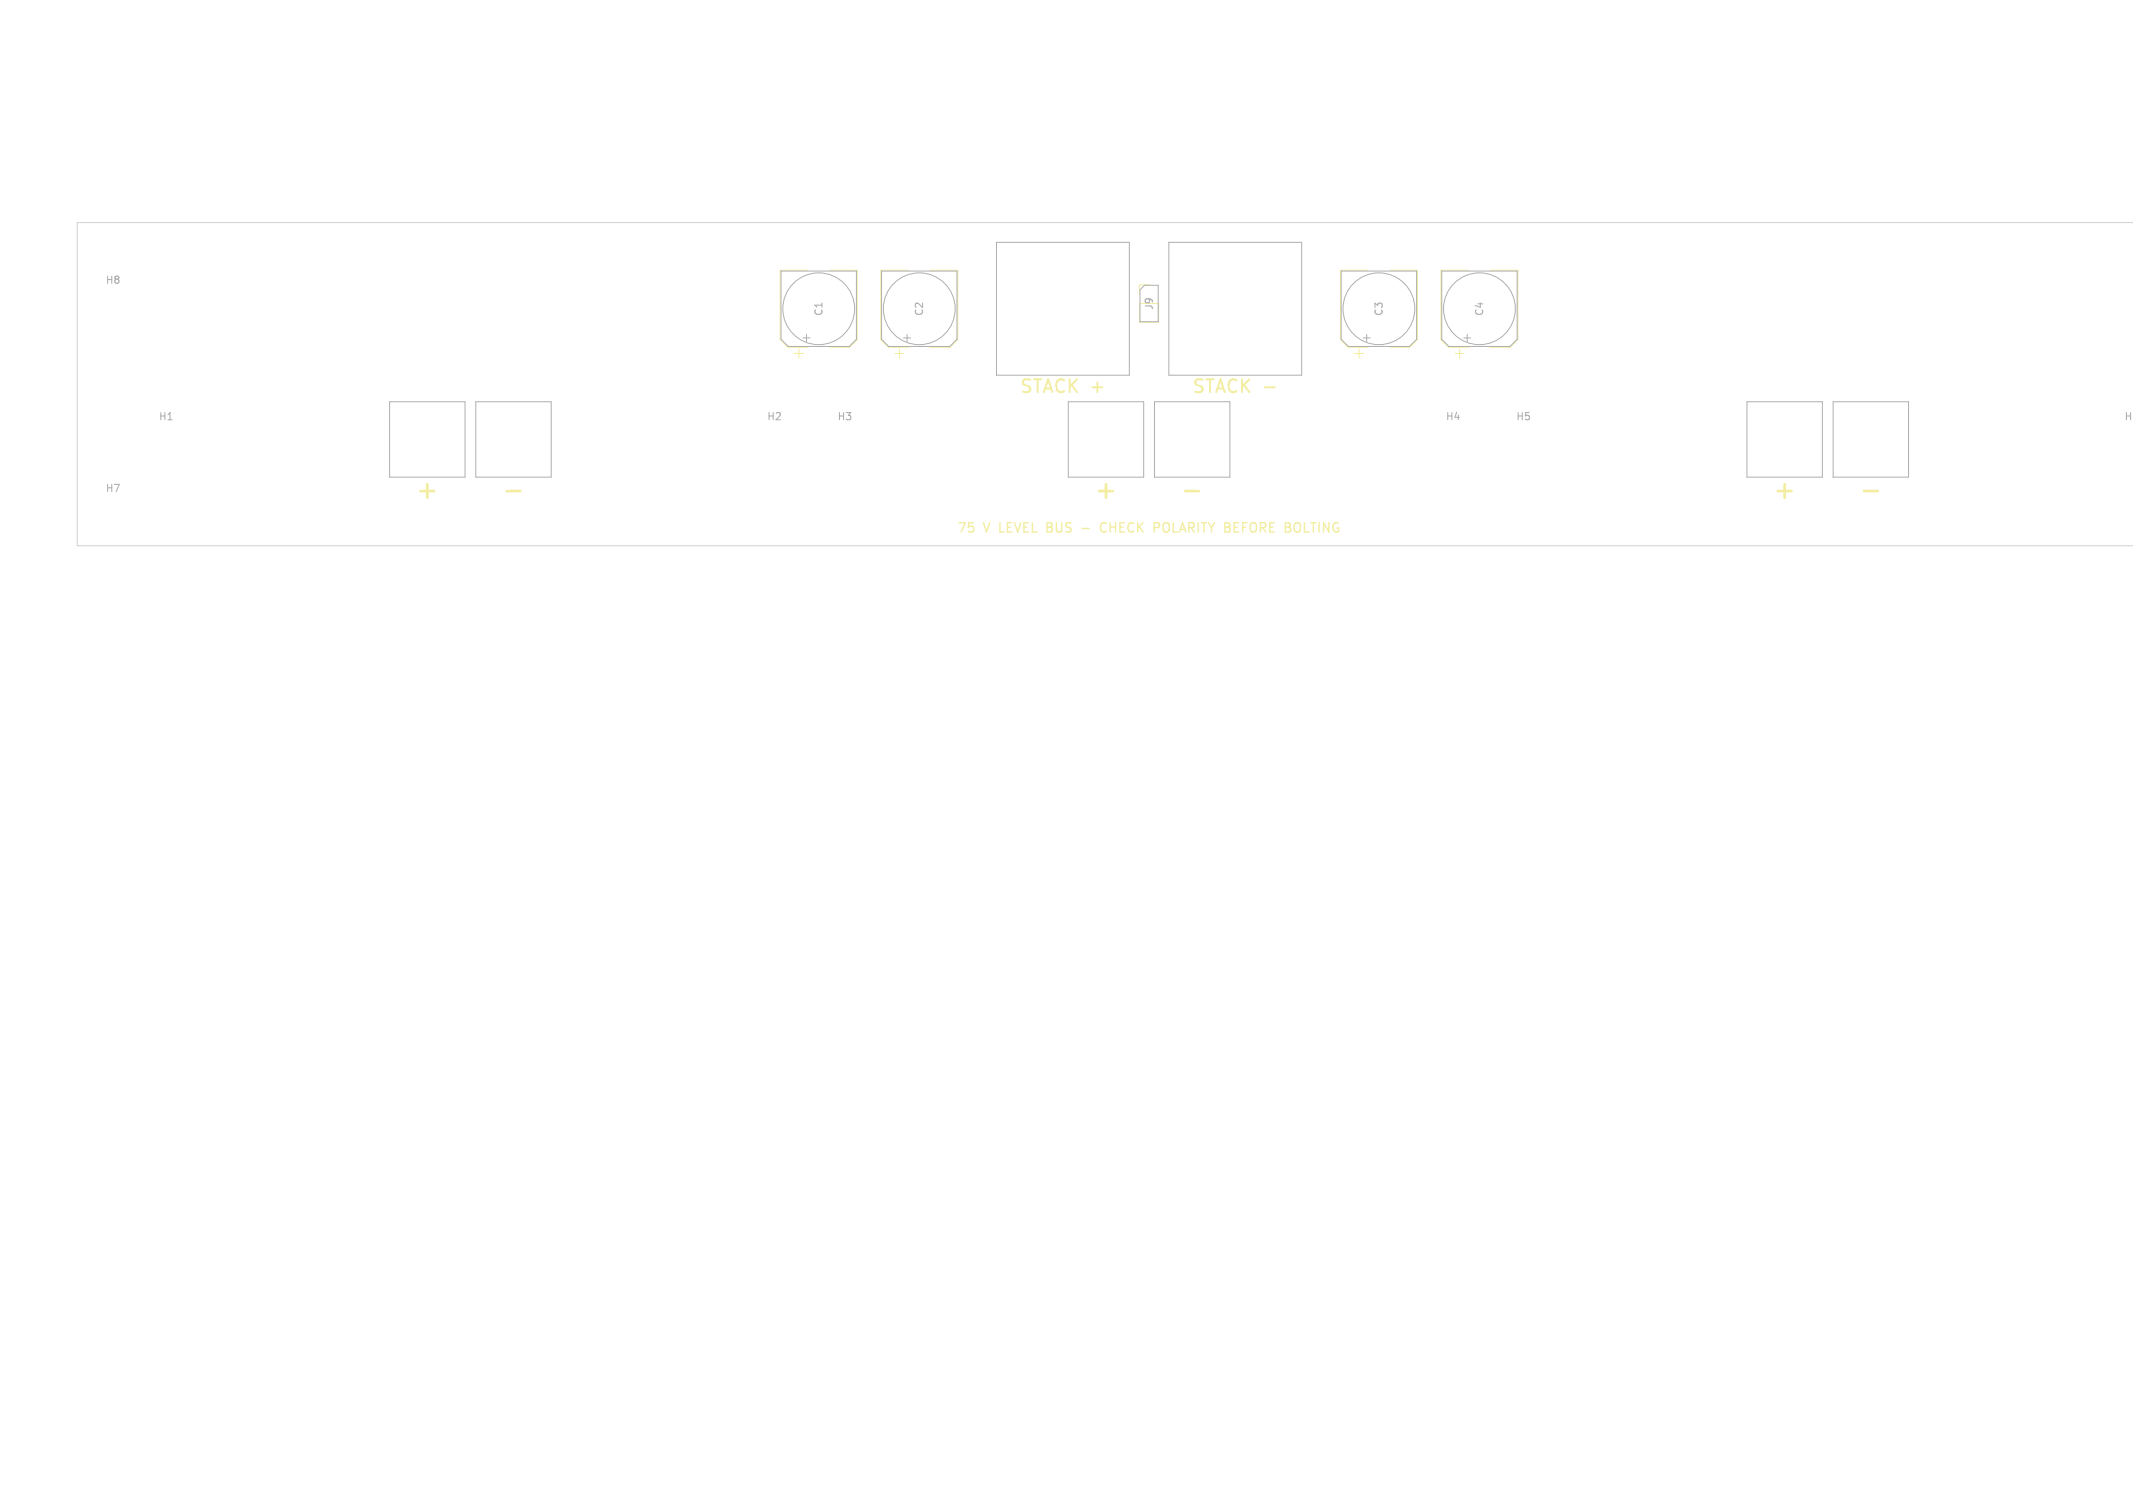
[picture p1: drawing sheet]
<svg xmlns="http://www.w3.org/2000/svg" width="297mm" height="210mm" viewBox="0 0 297 210" stroke-linecap="round" stroke-linejoin="round" font-family="sans-serif">
<defs><g id="words">
<g font-size="3.5" fill="#fff">
<text x="57.6" y="70">+</text>
<text x="152.1" y="70">+</text>
<text x="246.6" y="70">+</text>
</g>
<g font-size="2.5" fill="#fff">
<text x="141.9" y="55.1">STACK +</text>
<text x="165.9" y="55.1">STACK -</text>
</g>
<g font-size="1.8" fill="#f2eda1">
<text x="133.2" y="74.4">75</text>
<text x="137" y="74.4">V LEVEL BUS</text>
<text x="154.4" y="74.4">CHECK</text>
<text x="162.2" y="74.4">POLARITY BEFORE</text>
<text x="181.1" y="74.4">BOLTING</text>
</g>
<g font-size="1.4" fill="#afafaf">
<text x="14.6" y="39.7">H8</text>
<text x="114.7" y="44.1" transform="rotate(-90 114.7 44.1)">C1</text>
<text x="128.7" y="44.1" transform="rotate(-90 128.7 44.1)">C2</text>
<text x="160.7" y="43.3" transform="rotate(-90 160.7 43.3)">J9</text>
<text x="192.7" y="44.1" transform="rotate(-90 192.7 44.1)">C3</text>
<text x="206.7" y="44.1" transform="rotate(-90 206.7 44.1)">C4</text>
<text x="22" y="58.7">H1</text>
<text x="106.7" y="58.7">H2</text>
<text x="116.5" y="58.7">H3</text>
<text x="201.2" y="58.7">H4</text>
<text x="211" y="58.7">H5</text>
<text x="295.7" y="58.7">H6</text>
<text x="14.6" y="68.7">H7</text>
</g>
</g></defs>
<path d="M70.5 68.4h2M165 68.4h2M259.5 68.4h2" fill="none" stroke="#f2eda1" stroke-width=".38"/>
<path d="M150.7 73.6h1M154 72.9a.64 .64 0 0 0-.8 .4 .64 .64 0 0 0 .5 .8l.3-.1M161.4 72.9v.4M180.3 73.9l.2 .2h.3M180.8 72.8h-.3l-.2 .2" fill="none" stroke="#f2eda1" stroke-width=".2"/>
<g fill="none" stroke="#f2eda1" stroke-width=".14">
<path d="M112.5 37.6h-3.9v9.7l1.1 1.1h2.8M115.5 37.6h3.9v9.7l-1.1 1.1h-2.8M126.5 37.6h-3.9v9.7l1.1 1.1h2.8M129.5 37.6h3.9v9.7l-1.1 1.1h-2.8M160 39.7h-1.3v1.3M190.5 37.6h-3.9v9.7l1.1 1.1h2.8M193.5 37.6h3.9v9.7l-1.1 1.1h-2.8M204.5 37.6h-3.9v9.7l1.1 1.1h2.8M207.5 37.6h3.9v9.7l-1.1 1.1h-2.8M110.6 49.2h1.3M111.2 48.6v1.3M124.6 49.2h1.3"/>
<path d="M125.2 48.6v1.3M158.7 42.3h2.6v2.6h-2.6zM188.6 49.2h1.3M189.2 48.6v1.3M202.6 49.2h1.3M203.2 48.6v1.3"/>
</g>
<g fill="#fff" stroke="#fff" stroke-width=".14">
<path d="M296.1 56.9l.3-.2h.7v2.6a1.31 1.31 0 0 1-1.5-.8 1.31 1.31 0 0 1 .5-1.6z"/>
<circle cx="142.7" cy="72" r=".2"/>
<circle cx="86.7" cy="46.5" r=".2"/>
<circle cx="50.8" cy="50.5" r=".2"/>
<circle cx="70.8" cy="72" r=".2"/>
<circle cx="146.8" cy="68" r=".2"/>
<circle cx="54.8" cy="72" r=".2"/>
<circle cx="34.8" cy="68" r=".2"/>
<circle cx="290.8" cy="68" r=".2"/>
<circle cx="102.7" cy="34.5" r=".2"/>
<circle cx="182.8" cy="34.5" r=".2"/>
<circle cx="226.7" cy="38.5" r=".2"/>
<circle cx="102.7" cy="72" r=".2"/>
<circle cx="278.7" cy="46.5" r=".2"/>
<circle cx="282.7" cy="50.5" r=".2"/>
<circle cx="238.7" cy="72" r=".2"/>
<circle cx="118.7" cy="72" r=".2"/>
<circle cx="218.7" cy="38.5" r=".2"/>
<circle cx="286.7" cy="46.5" r=".2"/>
<circle cx="62.8" cy="72" r=".2"/>
<circle cx="278.7" cy="34.5" r=".2"/>
<circle cx="106.7" cy="68" r=".2"/>
<circle cx="126.7" cy="72" r=".2"/>
<circle cx="98.7" cy="68" r=".2"/>
<circle cx="286.7" cy="54" r=".2"/>
<circle cx="238.7" cy="54" r=".2"/>
<circle cx="74.8" cy="38.5" r=".2"/>
<circle cx="262.7" cy="34.5" r=".2"/>
<circle cx="182.8" cy="46.5" r=".2"/>
<circle cx="234.7" cy="68" r=".2"/>
<circle cx="206.8" cy="72" r=".2"/>
<circle cx="78.8" cy="46.5" r=".2"/>
<circle cx="250.7" cy="68" r=".2"/>
<circle cx="74.8" cy="68" r=".2"/>
<circle cx="206.7" cy="54" r=".2"/>
<circle cx="26.8" cy="50.5" r=".2"/>
<circle cx="66.8" cy="38.5" r=".2"/>
<circle cx="182.8" cy="72" r=".2"/>
<circle cx="18.7" cy="50.5" r=".2"/>
<circle cx="126.7" cy="54" r=".2"/>
<circle cx="214.7" cy="34.5" r=".2"/>
<circle cx="218.7" cy="68" r=".2"/>
<circle cx="230.7" cy="54" r=".2"/>
<circle cx="90.7" cy="68" r=".2"/>
<circle cx="62.8" cy="54" r=".2"/>
<circle cx="254.8" cy="46.5" r=".2"/>
<circle cx="90.7" cy="38.5" r=".2"/>
<circle cx="214.7" cy="72" r=".2"/>
<circle cx="78.8" cy="34.5" r=".2"/>
<circle cx="162.8" cy="68" r=".2"/>
<circle cx="110.7" cy="72" r=".2"/>
<circle cx="70.8" cy="34.5" r=".2"/>
<circle cx="258.7" cy="38.5" r=".2"/>
<circle cx="270.8" cy="34.5" r=".2"/>
<circle cx="186.8" cy="68" r=".2"/>
<circle cx="42.8" cy="50.5" r=".2"/>
<circle cx="178.8" cy="68" r=".2"/>
<circle cx="74.8" cy="50.5" r=".2"/>
<circle cx="46.8" cy="72" r=".2"/>
<circle cx="34.8" cy="38.5" r=".2"/>
<circle cx="30.8" cy="54" r=".2"/>
<circle cx="170.8" cy="68" r=".2"/>
<circle cx="86.7" cy="34.5" r=".2"/>
<circle cx="138.7" cy="68" r=".2"/>
<circle cx="270.8" cy="46.5" r=".2"/>
<circle cx="50.8" cy="68" r=".2"/>
<circle cx="282.7" cy="68" r=".2"/>
<circle cx="222.7" cy="34.5" r=".2"/>
<circle cx="266.7" cy="68" r=".2"/>
<circle cx="30.8" cy="34.5" r=".2"/>
<circle cx="82.7" cy="50.5" r=".2"/>
<circle cx="238.7" cy="34.5" r=".2"/>
<circle cx="210.8" cy="68" r=".2"/>
<circle cx="158.8" cy="46.5" r=".2"/>
<circle cx="274.8" cy="38.5" r=".2"/>
<circle cx="158.8" cy="72" r=".2"/>
<circle cx="34.8" cy="50.5" r=".2"/>
<circle cx="50.8" cy="38.5" r=".2"/>
<circle cx="94.7" cy="46.5" r=".2"/>
<circle cx="266.7" cy="38.5" r=".2"/>
<circle cx="278.7" cy="72" r=".2"/>
<circle cx="262.7" cy="46.5" r=".2"/>
<circle cx="134.7" cy="46.5" r=".2"/>
<circle cx="30.8" cy="72" r=".2"/>
<circle cx="66.8" cy="68" r=".2"/>
<circle cx="86.7" cy="72" r=".2"/>
<circle cx="150.8" cy="72" r=".2"/>
<circle cx="54.8" cy="46.5" r=".2"/>
<circle cx="246.7" cy="54" r=".2"/>
<circle cx="198.8" cy="46.5" r=".2"/>
<circle cx="42.8" cy="68" r=".2"/>
<circle cx="246.7" cy="34.5" r=".2"/>
<circle cx="106.7" cy="38.5" r=".2"/>
<circle cx="278.7" cy="54" r=".2"/>
<circle cx="46.8" cy="34.5" r=".2"/>
<circle cx="14.7" cy="54" r=".2"/>
<circle cx="190.8" cy="54" r=".2"/>
<circle cx="226.7" cy="50.5" r=".2"/>
<circle cx="26.8" cy="68" r=".2"/>
<circle cx="242.7" cy="38.5" r=".2"/>
<circle cx="230.7" cy="72" r=".2"/>
<circle cx="70.8" cy="54" r=".2"/>
<circle cx="234.7" cy="50.5" r=".2"/>
<circle cx="230.7" cy="46.5" r=".2"/>
<circle cx="98.7" cy="38.5" r=".2"/>
<circle cx="30.8" cy="46.5" r=".2"/>
<circle cx="82.8" cy="68" r=".2"/>
<circle cx="70.8" cy="46.5" r=".2"/>
<circle cx="190.8" cy="72" r=".2"/>
<circle cx="114.7" cy="68" r=".2"/>
<circle cx="286.7" cy="34.5" r=".2"/>
<circle cx="202.8" cy="68" r=".2"/>
<circle cx="290.8" cy="50.5" r=".2"/>
<circle cx="242.7" cy="68" r=".2"/>
<circle cx="222.7" cy="46.5" r=".2"/>
<circle cx="270.8" cy="72" r=".2"/>
<circle cx="94.7" cy="54" r=".2"/>
<circle cx="78.8" cy="72" r=".2"/>
<circle cx="234.7" cy="38.5" r=".2"/>
<circle cx="38.8" cy="72" r=".2"/>
<circle cx="42.8" cy="38.5" r=".2"/>
<circle cx="266.7" cy="50.5" r=".2"/>
<circle cx="54.8" cy="34.5" r=".2"/>
<circle cx="250.7" cy="50.5" r=".2"/>
<circle cx="26.8" cy="38.5" r=".2"/>
<circle cx="46.8" cy="46.5" r=".2"/>
<circle cx="134.7" cy="34.5" r=".2"/>
<circle cx="254.8" cy="34.5" r=".2"/>
<circle cx="78.7" cy="54" r=".2"/>
<circle cx="290.8" cy="38.5" r=".2"/>
<circle cx="262.7" cy="72" r=".2"/>
<circle cx="134.7" cy="72" r=".2"/>
<circle cx="222.7" cy="72" r=".2"/>
<circle cx="198.8" cy="34.5" r=".2"/>
<circle cx="270.8" cy="54" r=".2"/>
<circle cx="158.8" cy="34.5" r=".2"/>
<circle cx="258.7" cy="68" r=".2"/>
<circle cx="274.8" cy="50.5" r=".2"/>
<circle cx="94.7" cy="34.5" r=".2"/>
<circle cx="222.7" cy="54" r=".2"/>
<circle cx="286.7" cy="72" r=".2"/>
<circle cx="66.8" cy="50.5" r=".2"/>
<circle cx="62.8" cy="34.5" r=".2"/>
<circle cx="58.8" cy="50.5" r=".2"/>
<circle cx="158.8" cy="54" r=".2"/>
<circle cx="98.7" cy="50.5" r=".2"/>
<circle cx="166.8" cy="72" r=".2"/>
<circle cx="62.8" cy="46.5" r=".2"/>
<circle cx="242.7" cy="50.5" r=".2"/>
<circle cx="194.8" cy="68" r=".2"/>
<circle cx="102.7" cy="54" r=".2"/>
<circle cx="90.7" cy="50.5" r=".2"/>
<circle cx="182.8" cy="54" r=".2"/>
<circle cx="130.7" cy="68" r=".2"/>
<circle cx="174.8" cy="72" r=".2"/>
<circle cx="106.7" cy="50.5" r=".2"/>
<circle cx="214.7" cy="46.5" r=".2"/>
<circle cx="274.8" cy="68" r=".2"/>
<circle cx="46.8" cy="54" r=".2"/>
<circle cx="38.8" cy="46.5" r=".2"/>
<circle cx="102.7" cy="46.5" r=".2"/>
<circle cx="238.7" cy="46.5" r=".2"/>
<circle cx="258.7" cy="50.5" r=".2"/>
<circle cx="254.8" cy="54" r=".2"/>
<circle cx="134.7" cy="54" r=".2"/>
<circle cx="230.7" cy="34.5" r=".2"/>
<circle cx="198.8" cy="72" r=".2"/>
<circle cx="58.8" cy="38.5" r=".2"/>
<circle cx="246.7" cy="46.5" r=".2"/>
<circle cx="250.7" cy="38.5" r=".2"/>
<circle cx="94.7" cy="72" r=".2"/>
<circle cx="246.7" cy="72" r=".2"/>
<circle cx="262.7" cy="54" r=".2"/>
<circle cx="118.7" cy="34.5" r=".2"/>
<circle cx="282.7" cy="38.5" r=".2"/>
<circle cx="254.8" cy="72" r=".2"/>
<circle cx="54.8" cy="54" r=".2"/>
<circle cx="38.8" cy="54" r=".2"/>
<circle cx="122.7" cy="68" r=".2"/>
<circle cx="226.7" cy="68" r=".2"/>
<circle cx="218.7" cy="50.5" r=".2"/>
<circle cx="82.7" cy="38.5" r=".2"/>
<circle cx="38.8" cy="34.5" r=".2"/>
<circle cx="86.7" cy="54" r=".2"/>
<circle cx="290.8" cy="54" r=".2"/>
<circle cx="242.7" cy="54" r=".2"/>
<circle cx="266.7" cy="72" r=".2"/>
<circle cx="182.8" cy="38.5" r=".2"/>
<circle cx="254.8" cy="50.5" r=".2"/>
<circle cx="106.7" cy="46.5" r=".2"/>
<circle cx="110.7" cy="68" r=".2"/>
<circle cx="210.8" cy="34.5" r=".2"/>
<circle cx="74.8" cy="72" r=".2"/>
<circle cx="286.7" cy="50.5" r=".2"/>
<circle cx="82.7" cy="54" r=".2"/>
<circle cx="290.8" cy="72" r=".2"/>
<circle cx="106.7" cy="72" r=".2"/>
<circle cx="74.8" cy="54" r=".2"/>
<circle cx="250.7" cy="54" r=".2"/>
<circle cx="258.7" cy="72" r=".2"/>
<circle cx="162.8" cy="54" r=".2"/>
<circle cx="134.7" cy="50.5" r=".2"/>
<circle cx="38.8" cy="68" r=".2"/>
<circle cx="154.8" cy="72" r=".2"/>
<circle cx="186.8" cy="72" r=".2"/>
<circle cx="182.8" cy="50.5" r=".2"/>
<circle cx="270.8" cy="38.5" r=".2"/>
<circle cx="254.8" cy="68" r=".2"/>
<circle cx="278.7" cy="38.5" r=".2"/>
<circle cx="286.7" cy="68" r=".2"/>
<circle cx="58.8" cy="72" r=".2"/>
<circle cx="126.4" cy="34.8" r=".2"/>
<circle cx="186.8" cy="34.5" r=".2"/>
<circle cx="134.7" cy="38.5" r=".2"/>
<circle cx="86.7" cy="68" r=".2"/>
<circle cx="98.7" cy="46.5" r=".2"/>
<circle cx="258.7" cy="54" r=".2"/>
<circle cx="102.7" cy="38.5" r=".2"/>
<circle cx="194.8" cy="54" r=".2"/>
<circle cx="46.8" cy="38.5" r=".2"/>
<circle cx="234.7" cy="72" r=".2"/>
<circle cx="262.7" cy="38.5" r=".2"/>
<circle cx="246.7" cy="38.5" r=".2"/>
<circle cx="254.8" cy="38.5" r=".2"/>
<circle cx="154.8" cy="54" r=".2"/>
<circle cx="42.8" cy="46.5" r=".2"/>
<circle cx="282.7" cy="54" r=".2"/>
<circle cx="162.8" cy="72" r=".2"/>
<circle cx="226.7" cy="46.5" r=".2"/>
<circle cx="238.7" cy="50.5" r=".2"/>
<circle cx="38.8" cy="38.5" r=".2"/>
<circle cx="210.8" cy="72" r=".2"/>
<circle cx="258.7" cy="34.5" r=".2"/>
<circle cx="202.8" cy="72" r=".2"/>
<circle cx="118.7" cy="68" r=".2"/>
<circle cx="230.7" cy="68" r=".2"/>
<circle cx="190.4" cy="34.8" r=".2"/>
<circle cx="98.7" cy="34.5" r=".2"/>
<circle cx="98.7" cy="72" r=".2"/>
<circle cx="112.4" cy="34.8" r=".2"/>
<circle cx="238.7" cy="38.5" r=".2"/>
<circle cx="90.7" cy="34.5" r=".2"/>
<circle cx="214.7" cy="68" r=".2"/>
<circle cx="218.7" cy="72" r=".2"/>
<circle cx="102.7" cy="50.5" r=".2"/>
<circle cx="193.6" cy="34.8" r=".2"/>
<circle cx="204.4" cy="34.8" r=".2"/>
<circle cx="282.7" cy="34.5" r=".2"/>
<circle cx="50.8" cy="54" r=".2"/>
<circle cx="218.7" cy="34.5" r=".2"/>
<circle cx="170.8" cy="72" r=".2"/>
<circle cx="66.8" cy="54" r=".2"/>
<circle cx="190.8" cy="68" r=".2"/>
<circle cx="62.8" cy="50.5" r=".2"/>
<circle cx="58.8" cy="46.5" r=".2"/>
<circle cx="234.7" cy="34.5" r=".2"/>
<circle cx="158.8" cy="68" r=".2"/>
<circle cx="158.8" cy="50.5" r=".2"/>
<circle cx="54.8" cy="50.5" r=".2"/>
<circle cx="90.7" cy="54" r=".2"/>
<circle cx="86.7" cy="50.5" r=".2"/>
<circle cx="290.8" cy="34.5" r=".2"/>
<circle cx="58.8" cy="34.5" r=".2"/>
<circle cx="94.7" cy="68" r=".2"/>
<circle cx="114.7" cy="72" r=".2"/>
<circle cx="122.7" cy="72" r=".2"/>
<circle cx="114" cy="34.8" r=".2"/>
<circle cx="82.7" cy="46.5" r=".2"/>
<circle cx="178.8" cy="54" r=".2"/>
<circle cx="226.7" cy="34.5" r=".2"/>
<circle cx="266.7" cy="54" r=".2"/>
<circle cx="230.7" cy="50.5" r=".2"/>
<circle cx="115.6" cy="34.8" r=".2"/>
<circle cx="286.7" cy="38.5" r=".2"/>
<circle cx="278.7" cy="50.5" r=".2"/>
<circle cx="74.8" cy="46.5" r=".2"/>
<circle cx="130.7" cy="54" r=".2"/>
<circle cx="226.7" cy="54" r=".2"/>
<circle cx="34.8" cy="72" r=".2"/>
<circle cx="146.8" cy="72" r=".2"/>
<circle cx="50.8" cy="72" r=".2"/>
<circle cx="90.7" cy="72" r=".2"/>
<circle cx="290.8" cy="46.5" r=".2"/>
<circle cx="74.8" cy="34.5" r=".2"/>
<circle cx="30.8" cy="38.5" r=".2"/>
<circle cx="54.8" cy="38.5" r=".2"/>
<circle cx="66.8" cy="46.5" r=".2"/>
<circle cx="138.7" cy="54" r=".2"/>
<circle cx="46.8" cy="68" r=".2"/>
<circle cx="238.7" cy="68" r=".2"/>
<circle cx="258.7" cy="46.5" r=".2"/>
<circle cx="166.8" cy="68" r=".2"/>
<circle cx="194.8" cy="72" r=".2"/>
<circle cx="54.8" cy="68" r=".2"/>
<circle cx="122.7" cy="54" r=".2"/>
<circle cx="218.7" cy="54" r=".2"/>
<circle cx="70.8" cy="68" r=".2"/>
<circle cx="50.8" cy="46.5" r=".2"/>
<circle cx="198.8" cy="68" r=".2"/>
<circle cx="207.6" cy="34.8" r=".2"/>
<circle cx="266.7" cy="34.5" r=".2"/>
<circle cx="246.7" cy="50.5" r=".2"/>
<circle cx="174.8" cy="68" r=".2"/>
<circle cx="294.8" cy="50.5" r=".2"/>
<circle cx="122.7" cy="34.5" r=".2"/>
<circle cx="26.8" cy="46.5" r=".2"/>
<circle cx="206" cy="34.8" r=".2"/>
<circle cx="242.7" cy="34.5" r=".2"/>
<circle cx="34.8" cy="54" r=".2"/>
<circle cx="18.7" cy="54" r=".2"/>
<circle cx="198.8" cy="38.5" r=".2"/>
<circle cx="242.7" cy="72" r=".2"/>
<circle cx="134.7" cy="68" r=".2"/>
<circle cx="222.7" cy="38.5" r=".2"/>
<circle cx="222.7" cy="50.5" r=".2"/>
<circle cx="270.8" cy="68" r=".2"/>
<circle cx="62.8" cy="68" r=".2"/>
<circle cx="218.7" cy="46.5" r=".2"/>
<circle cx="182.8" cy="68" r=".2"/>
<circle cx="34.8" cy="34.5" r=".2"/>
<circle cx="270.8" cy="50.5" r=".2"/>
<circle cx="234.7" cy="54" r=".2"/>
<circle cx="62.8" cy="38.5" r=".2"/>
<circle cx="230.7" cy="38.5" r=".2"/>
<circle cx="130.7" cy="72" r=".2"/>
<circle cx="128" cy="34.8" r=".2"/>
<circle cx="82.8" cy="34.5" r=".2"/>
<circle cx="94.7" cy="38.5" r=".2"/>
<circle cx="262.7" cy="68" r=".2"/>
<circle cx="266.7" cy="46.5" r=".2"/>
<circle cx="242.7" cy="46.5" r=".2"/>
<circle cx="178.8" cy="72" r=".2"/>
<circle cx="274.8" cy="34.5" r=".2"/>
<circle cx="26.8" cy="34.5" r=".2"/>
<circle cx="214.7" cy="50.5" r=".2"/>
<circle cx="42.8" cy="54" r=".2"/>
<circle cx="70.8" cy="38.5" r=".2"/>
<circle cx="70.8" cy="50.5" r=".2"/>
<circle cx="30.8" cy="68" r=".2"/>
<circle cx="94.7" cy="50.5" r=".2"/>
<circle cx="282.7" cy="72" r=".2"/>
<circle cx="90.7" cy="46.5" r=".2"/>
<circle cx="262.7" cy="50.5" r=".2"/>
<circle cx="78.8" cy="38.5" r=".2"/>
<circle cx="250.7" cy="34.5" r=".2"/>
<circle cx="102.7" cy="68" r=".2"/>
<circle cx="106.7" cy="34.5" r=".2"/>
<circle cx="82.7" cy="72" r=".2"/>
<circle cx="274.8" cy="54" r=".2"/>
<circle cx="86.7" cy="38.5" r=".2"/>
<circle cx="22.7" cy="50.5" r=".2"/>
<circle cx="38.8" cy="50.5" r=".2"/>
<circle cx="282.7" cy="46.5" r=".2"/>
<circle cx="126.7" cy="68" r=".2"/>
<circle cx="14.8" cy="50.5" r=".2"/>
<circle cx="198.8" cy="50.5" r=".2"/>
<circle cx="78.8" cy="68" r=".2"/>
<circle cx="150.8" cy="68" r=".2"/>
<circle cx="30.8" cy="50.5" r=".2"/>
<circle cx="214.7" cy="38.5" r=".2"/>
<circle cx="250.7" cy="46.5" r=".2"/>
<circle cx="46.8" cy="50.5" r=".2"/>
<circle cx="129.6" cy="34.8" r=".2"/>
<circle cx="234.7" cy="46.5" r=".2"/>
<circle cx="250.7" cy="72" r=".2"/>
<circle cx="138.7" cy="72" r=".2"/>
<circle cx="78.8" cy="50.5" r=".2"/>
<circle cx="186.8" cy="54" r=".2"/>
<circle cx="98.7" cy="54" r=".2"/>
<circle cx="58.8" cy="54" r=".2"/>
<circle cx="66.8" cy="34.5" r=".2"/>
<circle cx="192" cy="34.8" r=".2"/>
<circle cx="274.8" cy="72" r=".2"/>
<circle cx="42.8" cy="34.5" r=".2"/>
<circle cx="50.8" cy="34.5" r=".2"/>
<circle cx="66.8" cy="72" r=".2"/>
<circle cx="26.8" cy="72" r=".2"/>
<circle cx="274.8" cy="46.5" r=".2"/>
<circle cx="222.7" cy="68" r=".2"/>
<circle cx="206.8" cy="68" r=".2"/>
<circle cx="34.8" cy="46.5" r=".2"/>
<circle cx="42.8" cy="72" r=".2"/>
<circle cx="142.7" cy="68" r=".2"/>
<circle cx="278.7" cy="68" r=".2"/>
<circle cx="226.7" cy="72" r=".2"/>
<circle cx="150.7" cy="59.8" r=".2"/>
<circle cx="150.7" cy="62.6" r=".2"/>
<circle cx="152.6" cy="57.9" r=".2"/>
<circle cx="152.6" cy="64.5" r=".2"/>
<circle cx="154" cy="61.2" r="2.15"/>
<circle cx="155.4" cy="57.9" r=".2"/>
<circle cx="155.4" cy="64.5" r=".2"/>
<circle cx="157.3" cy="59.8" r=".2"/>
<circle cx="157.3" cy="62.6" r=".2"/>
<circle cx="117.6" cy="58" r="1.35"/>
<circle cx="15.7" cy="68" r="1.6"/>
<circle cx="15.7" cy="39" r="1.6"/>
<circle cx="160" cy="41" r=".5"/>
<circle cx="160" cy="43.5" r=".5"/>
<circle cx="245.2" cy="59.8" r=".2"/>
<circle cx="245.2" cy="62.6" r=".2"/>
<circle cx="247.1" cy="57.9" r=".2"/>
<circle cx="247.1" cy="64.5" r=".2"/>
<circle cx="248.5" cy="61.2" r="2.15"/>
<circle cx="249.9" cy="57.9" r=".2"/>
<circle cx="249.9" cy="64.5" r=".2"/>
<circle cx="251.8" cy="59.8" r=".2"/>
<circle cx="251.8" cy="62.6" r=".2"/>
<circle cx="56.2" cy="59.8" r=".2"/>
<circle cx="56.2" cy="62.6" r=".2"/>
<circle cx="58.1" cy="57.9" r=".2"/>
<circle cx="58.1" cy="64.5" r=".2"/>
<circle cx="59.5" cy="61.2" r="2.15"/>
<circle cx="60.9" cy="57.9" r=".2"/>
<circle cx="60.9" cy="64.5" r=".2"/>
<circle cx="62.8" cy="59.8" r=".2"/>
<circle cx="62.8" cy="62.6" r=".2"/>
<circle cx="162.7" cy="59.8" r=".2"/>
<circle cx="162.7" cy="62.6" r=".2"/>
<circle cx="164.6" cy="57.9" r=".2"/>
<circle cx="164.6" cy="64.5" r=".2"/>
<circle cx="166" cy="61.2" r="2.15"/>
<circle cx="167.4" cy="57.9" r=".2"/>
<circle cx="167.4" cy="64.5" r=".2"/>
<circle cx="169.3" cy="59.8" r=".2"/>
<circle cx="169.3" cy="62.6" r=".2"/>
<circle cx="140.5" cy="35.5" r=".2"/>
<circle cx="140.5" cy="37" r=".2"/>
<circle cx="140.5" cy="38.5" r=".2"/>
<circle cx="140.5" cy="40" r=".2"/>
<circle cx="140.5" cy="41.5" r=".2"/>
<circle cx="140.5" cy="43" r=".2"/>
<circle cx="140.5" cy="44.5" r=".2"/>
<circle cx="140.5" cy="46" r=".2"/>
<circle cx="140.5" cy="47.5" r=".2"/>
<circle cx="140.5" cy="49" r=".2"/>
<circle cx="140.5" cy="50.5" r=".2"/>
<circle cx="142" cy="35.5" r=".2"/>
<circle cx="142" cy="37" r=".2"/>
<circle cx="142" cy="38.5" r=".2"/>
<circle cx="142" cy="40" r=".2"/>
<circle cx="142" cy="41.5" r=".2"/>
<circle cx="142" cy="43" r=".2"/>
<circle cx="142" cy="44.5" r=".2"/>
<circle cx="142" cy="46" r=".2"/>
<circle cx="142" cy="47.5" r=".2"/>
<circle cx="142" cy="49" r=".2"/>
<circle cx="142" cy="50.5" r=".2"/>
<circle cx="143.5" cy="35.5" r=".2"/>
<circle cx="143.5" cy="37" r=".2"/>
<circle cx="143.5" cy="38.5" r=".2"/>
<circle cx="143.5" cy="40" r=".2"/>
<circle cx="143.5" cy="41.5" r=".2"/>
<circle cx="143.5" cy="44.5" r=".2"/>
<circle cx="143.5" cy="46" r=".2"/>
<circle cx="143.5" cy="47.5" r=".2"/>
<circle cx="143.5" cy="49" r=".2"/>
<circle cx="143.5" cy="50.5" r=".2"/>
<circle cx="145" cy="35.5" r=".2"/>
<circle cx="145" cy="37" r=".2"/>
<circle cx="145" cy="38.5" r=".2"/>
<circle cx="145" cy="47.5" r=".2"/>
<circle cx="145" cy="49" r=".2"/>
<circle cx="145" cy="50.5" r=".2"/>
<circle cx="146.5" cy="35.5" r=".2"/>
<circle cx="146.5" cy="37" r=".2"/>
<circle cx="146.5" cy="38.5" r=".2"/>
<circle cx="146.5" cy="47.5" r=".2"/>
<circle cx="146.5" cy="49" r=".2"/>
<circle cx="146.5" cy="50.5" r=".2"/>
<circle cx="148" cy="35.5" r=".2"/>
<circle cx="148" cy="37" r=".2"/>
<circle cx="148" cy="43" r="3.2"/>
<circle cx="148" cy="49" r=".2"/>
<circle cx="148" cy="50.5" r=".2"/>
<circle cx="149.5" cy="35.5" r=".2"/>
<circle cx="149.5" cy="37" r=".2"/>
<circle cx="149.5" cy="38.5" r=".2"/>
<circle cx="149.5" cy="47.5" r=".2"/>
<circle cx="149.5" cy="49" r=".2"/>
<circle cx="149.5" cy="50.5" r=".2"/>
<circle cx="151" cy="35.5" r=".2"/>
<circle cx="151" cy="37" r=".2"/>
<circle cx="151" cy="38.5" r=".2"/>
<circle cx="151" cy="47.5" r=".2"/>
<circle cx="151" cy="49" r=".2"/>
<circle cx="151" cy="50.5" r=".2"/>
<circle cx="152.5" cy="35.5" r=".2"/>
<circle cx="152.5" cy="37" r=".2"/>
<circle cx="152.5" cy="38.5" r=".2"/>
<circle cx="152.5" cy="40" r=".2"/>
<circle cx="152.5" cy="41.5" r=".2"/>
<circle cx="152.5" cy="44.5" r=".2"/>
<circle cx="152.5" cy="46" r=".2"/>
<circle cx="152.5" cy="47.5" r=".2"/>
<circle cx="152.5" cy="49" r=".2"/>
<circle cx="152.5" cy="50.5" r=".2"/>
<circle cx="154" cy="35.5" r=".2"/>
<circle cx="154" cy="37" r=".2"/>
<circle cx="154" cy="38.5" r=".2"/>
<circle cx="154" cy="40" r=".2"/>
<circle cx="154" cy="41.5" r=".2"/>
<circle cx="154" cy="43" r=".2"/>
<circle cx="154" cy="44.5" r=".2"/>
<circle cx="154" cy="46" r=".2"/>
<circle cx="154" cy="47.5" r=".2"/>
<circle cx="154" cy="49" r=".2"/>
<circle cx="154" cy="50.5" r=".2"/>
<circle cx="155.5" cy="35.5" r=".2"/>
<circle cx="155.5" cy="37" r=".2"/>
<circle cx="155.5" cy="38.5" r=".2"/>
<circle cx="155.5" cy="40" r=".2"/>
<circle cx="155.5" cy="41.5" r=".2"/>
<circle cx="155.5" cy="43" r=".2"/>
<circle cx="155.5" cy="44.5" r=".2"/>
<circle cx="155.5" cy="46" r=".2"/>
<circle cx="155.5" cy="47.5" r=".2"/>
<circle cx="155.5" cy="49" r=".2"/>
<circle cx="155.5" cy="50.5" r=".2"/>
<circle cx="202.4" cy="58" r="1.35"/>
<circle cx="164.5" cy="35.5" r=".2"/>
<circle cx="164.5" cy="37" r=".2"/>
<circle cx="164.5" cy="38.5" r=".2"/>
<circle cx="164.5" cy="40" r=".2"/>
<circle cx="164.5" cy="41.5" r=".2"/>
<circle cx="164.5" cy="43" r=".2"/>
<circle cx="164.5" cy="44.5" r=".2"/>
<circle cx="164.5" cy="46" r=".2"/>
<circle cx="164.5" cy="47.5" r=".2"/>
<circle cx="164.5" cy="49" r=".2"/>
<circle cx="164.5" cy="50.5" r=".2"/>
<circle cx="166" cy="35.5" r=".2"/>
<circle cx="166" cy="37" r=".2"/>
<circle cx="166" cy="38.5" r=".2"/>
<circle cx="166" cy="40" r=".2"/>
<circle cx="166" cy="41.5" r=".2"/>
<circle cx="166" cy="43" r=".2"/>
<circle cx="166" cy="44.5" r=".2"/>
<circle cx="166" cy="46" r=".2"/>
<circle cx="166" cy="47.5" r=".2"/>
<circle cx="166" cy="49" r=".2"/>
<circle cx="166" cy="50.5" r=".2"/>
<circle cx="167.5" cy="35.5" r=".2"/>
<circle cx="167.5" cy="37" r=".2"/>
<circle cx="167.5" cy="38.5" r=".2"/>
<circle cx="167.5" cy="40" r=".2"/>
<circle cx="167.5" cy="41.5" r=".2"/>
<circle cx="167.5" cy="44.5" r=".2"/>
<circle cx="167.5" cy="46" r=".2"/>
<circle cx="167.5" cy="47.5" r=".2"/>
<circle cx="167.5" cy="49" r=".2"/>
<circle cx="167.5" cy="50.5" r=".2"/>
<circle cx="169" cy="35.5" r=".2"/>
<circle cx="169" cy="37" r=".2"/>
<circle cx="169" cy="38.5" r=".2"/>
<circle cx="169" cy="47.5" r=".2"/>
<circle cx="169" cy="49" r=".2"/>
<circle cx="169" cy="50.5" r=".2"/>
<circle cx="170.5" cy="35.5" r=".2"/>
<circle cx="170.5" cy="37" r=".2"/>
<circle cx="170.5" cy="38.5" r=".2"/>
<circle cx="170.5" cy="47.5" r=".2"/>
<circle cx="170.5" cy="49" r=".2"/>
<circle cx="170.5" cy="50.5" r=".2"/>
<circle cx="172" cy="35.5" r=".2"/>
<circle cx="172" cy="37" r=".2"/>
<circle cx="172" cy="43" r="3.2"/>
<circle cx="172" cy="49" r=".2"/>
<circle cx="172" cy="50.5" r=".2"/>
<circle cx="173.5" cy="35.5" r=".2"/>
<circle cx="173.5" cy="37" r=".2"/>
<circle cx="173.5" cy="38.5" r=".2"/>
<circle cx="173.5" cy="47.5" r=".2"/>
<circle cx="173.5" cy="49" r=".2"/>
<circle cx="173.5" cy="50.5" r=".2"/>
<circle cx="175" cy="35.5" r=".2"/>
<circle cx="175" cy="37" r=".2"/>
<circle cx="175" cy="38.5" r=".2"/>
<circle cx="175" cy="47.5" r=".2"/>
<circle cx="175" cy="49" r=".2"/>
<circle cx="175" cy="50.5" r=".2"/>
<circle cx="176.5" cy="35.5" r=".2"/>
<circle cx="176.5" cy="37" r=".2"/>
<circle cx="176.5" cy="38.5" r=".2"/>
<circle cx="176.5" cy="40" r=".2"/>
<circle cx="176.5" cy="41.5" r=".2"/>
<circle cx="176.5" cy="44.5" r=".2"/>
<circle cx="176.5" cy="46" r=".2"/>
<circle cx="176.5" cy="47.5" r=".2"/>
<circle cx="176.5" cy="49" r=".2"/>
<circle cx="176.5" cy="50.5" r=".2"/>
<circle cx="178" cy="35.5" r=".2"/>
<circle cx="178" cy="37" r=".2"/>
<circle cx="178" cy="38.5" r=".2"/>
<circle cx="178" cy="40" r=".2"/>
<circle cx="178" cy="41.5" r=".2"/>
<circle cx="178" cy="43" r=".2"/>
<circle cx="178" cy="44.5" r=".2"/>
<circle cx="178" cy="46" r=".2"/>
<circle cx="178" cy="47.5" r=".2"/>
<circle cx="178" cy="49" r=".2"/>
<circle cx="178" cy="50.5" r=".2"/>
<circle cx="179.5" cy="35.5" r=".2"/>
<circle cx="179.5" cy="37" r=".2"/>
<circle cx="179.5" cy="38.5" r=".2"/>
<circle cx="179.5" cy="40" r=".2"/>
<circle cx="179.5" cy="41.5" r=".2"/>
<circle cx="179.5" cy="43" r=".2"/>
<circle cx="179.5" cy="44.5" r=".2"/>
<circle cx="179.5" cy="46" r=".2"/>
<circle cx="179.5" cy="47.5" r=".2"/>
<circle cx="179.5" cy="49" r=".2"/>
<circle cx="179.5" cy="50.5" r=".2"/>
<circle cx="257.2" cy="59.8" r=".2"/>
<circle cx="257.2" cy="62.6" r=".2"/>
<circle cx="259.1" cy="57.9" r=".2"/>
<circle cx="259.1" cy="64.5" r=".2"/>
<circle cx="260.5" cy="61.2" r="2.15"/>
<circle cx="261.9" cy="57.9" r=".2"/>
<circle cx="261.9" cy="64.5" r=".2"/>
<circle cx="263.8" cy="59.8" r=".2"/>
<circle cx="263.8" cy="62.6" r=".2"/>
<circle cx="107.8" cy="58" r="1.35"/>
<circle cx="68.2" cy="59.8" r=".2"/>
<circle cx="68.2" cy="62.6" r=".2"/>
<circle cx="70.1" cy="57.9" r=".2"/>
<circle cx="70.1" cy="64.5" r=".2"/>
<circle cx="71.5" cy="61.2" r="2.15"/>
<circle cx="72.9" cy="57.9" r=".2"/>
<circle cx="72.9" cy="64.5" r=".2"/>
<circle cx="74.8" cy="59.8" r=".2"/>
<circle cx="74.8" cy="62.6" r=".2"/>
<circle cx="23.1" cy="58" r="1.35"/>
<circle cx="212.1" cy="58" r="1.35"/>
</g>
<g fill="none" stroke="#afafaf" stroke-width=".14">
<path d="M108.8 37.8h10.4v9.5l-1 1h-8.4l-1-1zM122.8 37.8h10.4v9.5l-1 1h-8.4l-1-1zM138.8 33.8h18.4v18.5h-18.4zM162.7 33.8h18.6v18.5h-18.6zM186.7 37.8h10.6v9.5l-1 1h-8.6l-1-1zM200.7 37.8h10.6v9.5l-1 1h-8.6l-1-1zM54.3 56h10.4v10.4h-10.4zM66.3 56h10.4v10.4h-10.4zM111.8 47.1h1M112.3 46.6v1M125.8 47.1h1M126.3 46.6v1"/>
<path d="M148.8 56h10.5v10.4h-10.5zM158.7 40.4l.7-.7h1.9v5.1h-2.6zM160.7 56h10.6v10.4h-10.6zM189.8 47.1h1M190.3 46.6v1M203.8 47.1h1M204.3 46.6v1M243.2 56h10.6v10.4h-10.6zM255.2 56h10.6v10.4h-10.6z"/>
<circle cx="114" cy="43" r="5"/>
<circle cx="128" cy="43" r="5"/>
<circle cx="192" cy="43" r="5"/>
<circle cx="206" cy="43" r="5"/>
</g>
<path d="M297.1 31h-286.4v45h286.4" fill="none" stroke="#d0d2cd" stroke-width=".14"/>
<use href="#words"/>
</svg>
